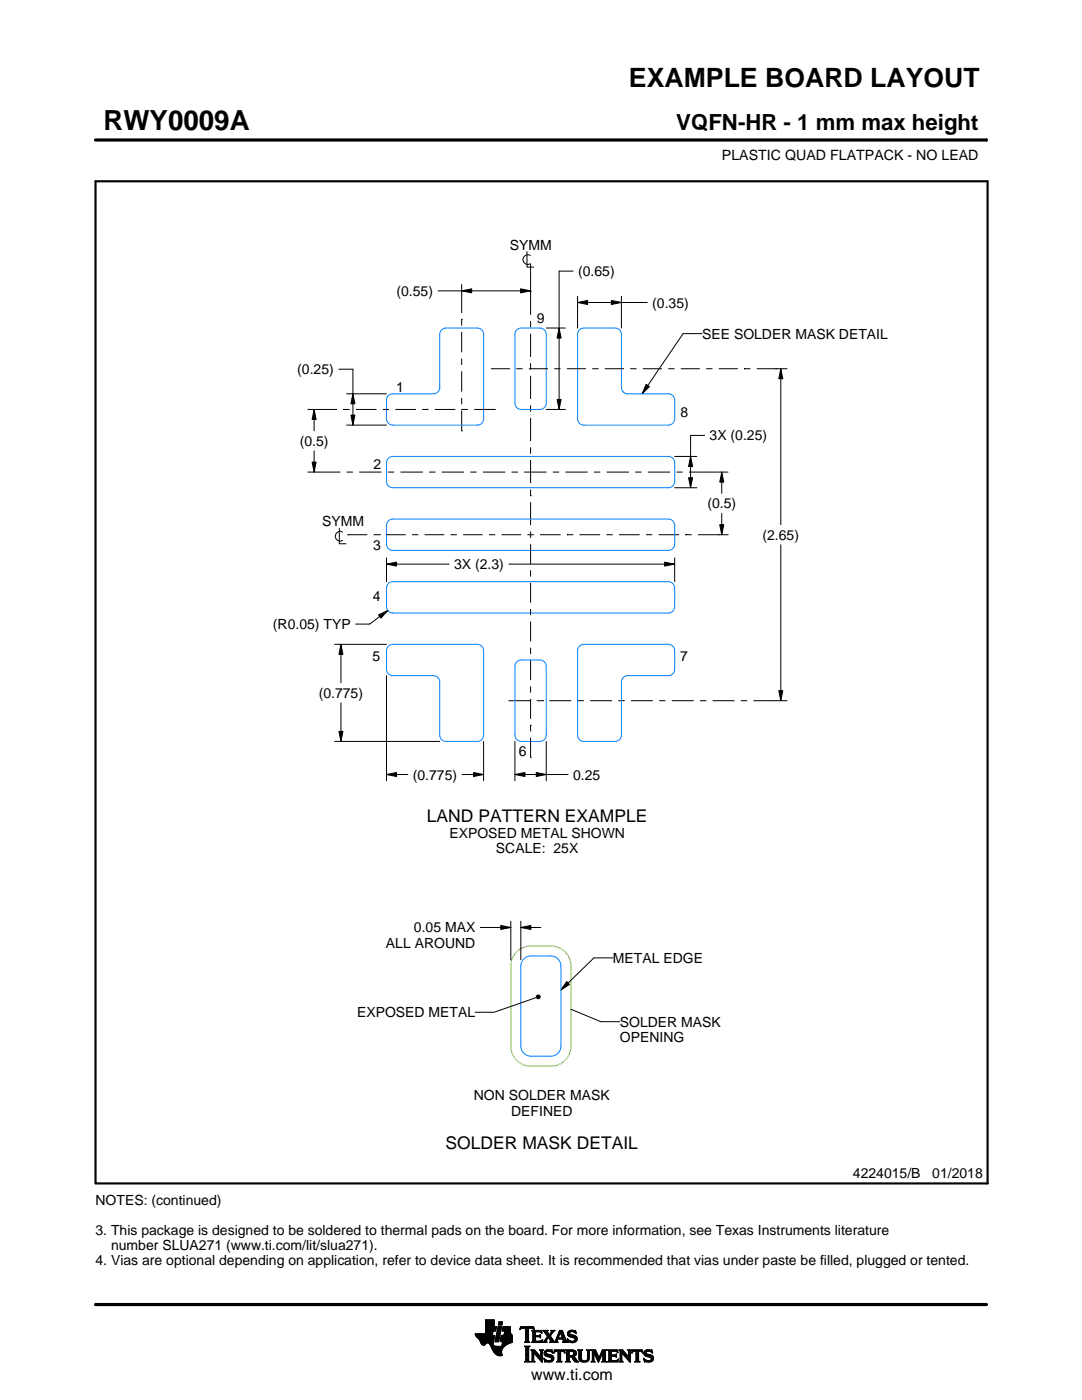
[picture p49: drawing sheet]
<svg xmlns="http://www.w3.org/2000/svg" width="216mm" height="279mm" viewBox="0 0 216 279" stroke-linecap="round" stroke-linejoin="round" font-family="sans-serif">
<defs><g id="words">
<text font-size="5.5" x="20.6" y="26">RWY0009A</text>
<text font-size="5.3" x="125.5" y="17.4">EXAMPLE BOARD LAYOUT</text>
<text font-size="4.4" x="135" y="26">VQFN-HR - 1 mm max height</text>
<g font-size="3.5">
<text x="85.2" y="164.1">LAND PATTERN EXAMPLE</text>
<text x="88.9" y="229.3">SOLDER MASK DETAIL</text>
</g>
<text font-size="3.2" x="106" y="275.3">www.ti.com</text>
<g font-size="2.8">
<text x="144.1" y="32">PLASTIC QUAD FLATPACK - NO LEAD</text>
<text x="101.7" y="49.8">SYMM</text>
<text x="79.1" y="59">(0.55)</text>
<text x="115.4" y="55.1">(0.65)</text>
<text x="107.1" y="64.4">9</text>
<text x="130.2" y="61.4">(0.35)</text>
<text x="140.1" y="67.6">SEE SOLDER MASK DETAIL</text>
<text x="59.3" y="74.7">(0.25)</text>
<text x="79" y="78.3">1</text>
<text x="135.8" y="83.2">8</text>
<text x="59.8" y="89">(0.5)</text>
<text x="141.6" y="87.9">3X (0.25)</text>
<text x="74.5" y="93.6">2</text>
<text x="141.1" y="101.5">(0.5)</text>
<text x="64.3" y="105">SYMM</text>
<text x="152.2" y="107.7">(2.65)</text>
<text x="74.5" y="109.8">3</text>
<text x="90.6" y="113.6">3X (2.3)</text>
<text x="54.5" y="125.5">(R0.05) TYP</text>
<text x="74.4" y="120">4</text>
<text x="74.3" y="131.9">5</text>
<text x="135.7" y="132">7</text>
<text x="63.6" y="139.3">(0.775)</text>
<text x="82.4" y="155.6">(0.775)</text>
<text x="103.5" y="151">6</text>
<text x="114.4" y="155.6">0.25</text>
<text x="89.7" y="167.3">EXPOSED METAL SHOWN</text>
<text x="99" y="170.3">SCALE: 25X</text>
<text x="77" y="189.1">ALL AROUND</text>
<text x="82.6" y="186.1">0.05 MAX</text>
<text x="122.3" y="192.2">METAL EDGE</text>
<text x="71.3" y="203">EXPOSED METAL</text>
<text x="123.7" y="204.9">SOLDER MASK</text>
<text x="123.7" y="207.9">OPENING</text>
<text x="94.5" y="219.6">NON SOLDER MASK</text>
<text x="102" y="222.6">DEFINED</text>
<text x="170.2" y="235.2">4224015/B</text>
<text x="186" y="235.2">01/2018</text>
<text x="19.1" y="240.5">NOTES: (continued)</text>
<text x="19.1" y="246.5">3. This package is designed to be soldered to thermal pads on the board. For more information, see Texas Instruments literature</text>
<text x="22.2" y="249.5">number SLUA271 (www.ti.com/lit/slua271).</text>
<text x="19.1" y="252.5">4. Vias are optional depending on application, refer to device data sheet. It is recommended that vias under paste be filled, plugged or tented.</text>
</g>
</g></defs>
<g fill="none" stroke="#000" stroke-width=".2">
<path d="M19.1 27.9h177.7M196.8 27.7v.5M87.4 58h18.5M92.1 58l2-.4v.8zM92.1 56.8v5.7M103.9 57.6l2 .4-2 .4zM105.2 50.2v3.1h1.3M105.8 51a.98 .98 0 0 0-1.5 .8 .98 .98 0 0 0 1.5 .8M105.9 58.2h.1M105.9 52.7v10.1M114.4 54.1h-2.8v27.6M115.2 59.1v6.4"/>
<path d="M122 60l2 .4-2 .4zM124 59.1v6.4M67.6 73.7h2.8v11.1M69.2 78.6h7.9M70.4 78.6l.4 2h-.8zM92.1 63.7h.1M92.1 63.7v1.3M92.1 66.2v4.1M92.1 71.6v1.2M92.1 74.1v4.1M92.1 79.4v1.3M98 73.6h3.8"/>
<path d="M103 73.6h1.3M105.5 73.6h3.8M105.9 64.1v1.2M105.9 66.6v4.6M105.9 72.5v1.2M105.9 75v4.6M109 65.5h3.8M110.6 73.6h1.3M111.2 79.7h.8l-.4 2zM111.6 65.5l.4 2h-.8zM113.1 73.6h3.8M115.2 60.4l2-.4v.8z"/>
<path d="M115.2 60.4h14M118.2 73.6h1.2M120.7 73.6h3.8M125.8 73.6h1.2M128.3 73.6h3.8M128.9 76.7l.7 .5-1.5 1.4zM133.3 73.6h1.3M135.8 73.6h3.8M140.1 66.6h-3.8l-8.2 12M140.9 73.6h1.3M143.4 73.6h3.8M148.5 73.6h.1"/>
<path d="M148.5 73.6h1.2M154.8 73.6h.1M155.8 73.6l.4 2h-.8zM155.8 73.6v31.1M157 73.6h-6M61.4 94.2h6.5M61.4 81.7h5.9M62.3 92.2h.8l-.4 2zM62.7 81.7l.4 2h-.8zM62.7 81.7v4.3M62.7 90v4.2M68.5 81.7h.1"/>
<path d="M68.5 81.7h1.3M69.2 84.8h7.9M69.2 94.2h1.2M70 82.8h.8l-.4 2zM71 81.7h4.1M71.7 94.2h4.4M76.4 81.7h1.2M77.4 94.2h1.3M78.9 81.7h4.1M79.9 94.2h4.5M84.2 81.7h1.3M85.6 94.2h1.3"/>
<path d="M86.8 81.7h4.1M88.1 94.2h4.5M92.1 81.7h.1M92.1 81.7h1.3M92.1 86h.1M92.1 81.9v4.1M93.8 94.2h1.3M94.6 81.7h4.1M96.4 94.2h4.4M98.7 81.7h.1M102.1 94.2h1.2M104.6 94.2h4.4"/>
<path d="M105.9 98.9h.1M105.9 80.9v1.2M105.9 83.4v4.6M105.9 89.3v1.2M105.9 91.8v4.6M105.9 97.7v1.2M109 81.7h3.8M110.3 94.2h1.3M112.8 94.2h4.5M118.5 94.2h1.3M121 94.2h4.5M126.7 94.2h1.3"/>
<path d="M129.3 94.2h4.4M134.6 97.3h4.4M134.6 91.1h4.4M135 94.2h1.2M137.4 95.3h.8l-.4 2zM137.5 94.2h7.8M137.8 91.1l.4 2h-.8zM140.6 86.9h-2.8v10.4M144 94.2l.4 2h-.8zM144 94.2v4.3M67.7 105.4v3.1h1.3M68.4 106.2a.98 .98 0 0 0-1.5 .8 .98 .98 0 0 0 1.5 .9"/>
<path d="M69.4 106.7h.1M69.4 106.7h3.9M74.5 106.7h1.3M75.8 106.7h.1M77.1 106.7h3.9M77.1 112.6l2-.4v.8zM77.1 111.3v4.8M77.1 112.6h12.5M82.2 106.7h1.3M84.7 106.7h3.9M89.9 106.7h1.2M92.4 106.7h3.9"/>
<path d="M97.6 106.7h1.2M100.1 106.7h3.9M101.5 112.6h33.1M105.2 106.7h1.3M105.9 100.2v4.6M105.9 106.1v1.2M105.9 108.6v4M105.9 113.8v1.3M105.9 116.3v4M107.8 106.7h4.1M113.1 106.7h.1M113.1 106.7h1.3"/>
<path d="M115.6 106.7h4.1M121 106.7h1.3M123.5 106.7h4.1M128.9 106.7h1.2M131.4 106.7h4.1M132.6 112.2l2 .4-2 .4zM134.6 111.3v4.8M136.8 106.7h.1M136.8 106.7h1.2M139.3 106.7h6M143.4 106.7h.1M143.6 104.7h.8l-.4 2z"/>
<path d="M144 102.5v4.2M155.8 108.7v31.1M66.8 128.6h10.3M68 128.6l.4 2h-.8zM68 128.6v7.7M75.5 122.7l1.9-.9-1.4 1.6zM77.1 134.8v21M77.4 121.8l-3.6 2.7h-2.8M101.5 139.8h4.3M105.9 121.5v1.3M105.9 124v4M105.9 129.3v1.2"/>
<path d="M105.9 131.8v3.9M105.9 137v1.2M105.9 139.5v3.9M107.1 139.8h1.2M108.3 139.8h.1M109.6 139.8h4.4M115.2 139.8h1.3M117.8 139.8h4.3M123.4 139.8h1.2M125.9 139.8h4.4M131.5 139.8h1.3M134 139.8h4.4"/>
<path d="M139.7 139.8h1.2M142.2 139.8h4.4M147.8 139.8h1.3M150.3 139.8h6.7M155.4 137.8h.8l-.4 2zM66.8 148h20.9M67.6 146h.8l-.4 2zM68 140.3v7.7M77.1 154.6l2-.4v.8zM77.1 154.6h4.3M92.2 154.6h4.3M94.5 154.2l2 .4-2 .4z"/>
<path d="M96.5 148v7.8M102.7 154.6l2-.4v.8zM102.7 154.6h10.7M102.7 148v7.8M105.9 144.7h.1M105.9 151.2h.1M105.9 144.7v1.3M105.9 147.2v4M107 154.2l2 .4-2 .4zM109 148v7.8M95.8 185.1h6.1M99.9 184.7l2 .4-2 .4z"/>
<path d="M101.9 183.8v7.7M103.9 185.1l2-.4v.8zM103.9 183.8v7.7M103.9 185.1h4M107 199.1l-8.4 2.9h-3.8M107 198.8l.3-.2h.4l.1 .3-.1 .4h-.4l-.3-.2zM113.1 195.9l.5 .6-1.7 1.1zM122.3 191.2h-3.8l-6.6 6.4M113.9 201.4l6 2.5h3.8M94.8 266.2h3.5M94.8 266.3h3.5M94.9 266.4h3.3"/>
<path d="M94.9 266.5h3.8l-.2 1.2M94.9 266.5h3.8M95 266.6h3.7M95 266.7h3.7M95.1 266.8h3.6M95.2 266.9h3.4M95.3 267h3.3M95.4 267.1h3.2M95.5 267.2h3.1M95.6 267.3h3M95.7 267.4h2.8M95.7 267.5h2.8"/>
<path d="M95.8 267.6h2.7M95.8 267.7h2.7M95.9 267.8h2.6M95.9 267.9h2.5M95.9 268h2.5M96 268h1.1M96 268.1h1M96.1 268.2h.8M96.1 268.3h.7M96.2 268.4h.6M96.3 268.4h.4M96.9 266.1h1.4"/>
<path d="M96.9 266h1.4M96.9 265.9h1.4M96.9 265.8h1.5M96.9 265.7h1.5M96.9 264.7l2.2 .1-.2 .9h-.5l-.2 .8M96.9 265.6h2M96.9 265.5h2M96.9 265.4h2M96.9 265.3h2.1M96.9 265.2h2.1M96.9 265.1h2.1M96.9 265h2.1"/>
<path d="M96.9 264.9h2.1M96.9 264.8h2.2M96.9 264.6h1.7M96.9 264.5h1.7M96.9 264.4h1.7M96.9 264.3h1.7M96.9 264.2h1.7M96.9 264.1h1.7M96.9 264h1.7M96.9 263.9h1.7M96.9 263.8h1.7M96.9 263.7h1.7"/>
<path d="M96.9 263.6h1.7M96.9 263.5h1.7M96.9 263.4h1.7M97.5 268h.9M97.6 268.1h.8M97.7 268.2h.7M97.7 268.3h.7M97.8 268.4h.6M97.9 268.5h.6M97.9 268.6h.7M98 268.7h1.1M98 268.8h2.6"/>
<path d="M98 268.8h2.5M98.1 268.9h2.3M98.1 269h2.3M98.1 269.1h2.2M98.2 269.2h2.1M98.2 269.2h2M98.2 269.3h2M98.3 269.4h1.9M98.3 269.5h1.8M98.4 269.6h1.7M98.4 268v.4l.3 .2 2 .1M98.5 269.7h1.6"/>
<path d="M98.5 267.7l-.1 .3M98.5 269.8h1.6M98.6 269.9h1.5M98.6 264.8v-1.4h-1.7v2.8h-2.1l.1 .3 .8 .9 .6 1h.4l.5-.4 .4 .1 1 1.8 .8 .6h.8l-.1-1.1 .8-.9M98.6 270h1.5M98.7 270h1.4M98.8 270.1h1.3M98.8 267.7h.7M98.8 267.6h.7M98.8 267.5h.7M98.9 270.2h1.2M98.9 267.4h.7"/>
<path d="M98.9 267.3h.7M98.9 267.2h.7M98.9 267.1h.7M98.9 267h.7M98.9 270.3h1.3M99 266.9h.6M99 266.9h.7M99 266.8h.7M99 266.7h.7M99 266.6h.7M99 266.5h.7M99.1 270.4h1.1"/>
<path d="M99.1 266.4h.7M99.1 266.3h.7M99.1 266.2h.7M99.1 266.1h.7M99.1 266h.7M99.2 265.9h.7M99.2 265.8h.7M99.2 270.4h1M99.2 265.7h.7M99.2 265.6h.7M99.2 265.5h.7M99.3 265.4h.6"/>
<path d="M99.3 265.4h.7M99.3 265.3h.7M99.3 265.2h.7M99.3 265.1h.7M99.3 265h.7M99.4 270.5h.8M99.4 264.9h.7M99.4 264.8h.7M99.4 264.8h.7l-.6 3h-.7zM99.4 264.5l.2-.7h.7l-.2 .7h-.7M99.5 264.4h.6M99.5 264.3h.7"/>
<path d="M99.5 264.2h.7M99.5 264.1h.7M99.5 264h.7M99.5 263.9h.7M99.6 263.8h.7M99.8 270.6h.1M99.8 267.7h2.4M99.8 267.6h2.4M99.8 267.5h2.4M99.9 267.4h2.3M99.9 267.3h2.3M99.9 267.2h2.3"/>
<path d="M99.9 267.1h2.3M99.9 267h2.3M99.9 266.9h2.3M100 266.9h2.2M100 266.8h2.2M100 266.7h2.2M100 266.6h2.2M100 266.5h2.2M100.1 268.6h.7M100.2 268.5h.7M100.2 268.4h.8M100.2 268.4h.9"/>
<path d="M100.2 268.3h1M100.2 268.2h1.2M100.2 265.6h1.6M100.2 268.1h1.4M100.2 265.5h1.6M100.2 268h1.6M100.3 265.4h1.5M100.3 268h1.7M100.3 267.9h1.9M100.3 265.3h1.5M100.3 267.8h1.9M100.3 265.2h1.5"/>
<path d="M100.3 265.1h1.5M100.3 265h1.5M100.4 264.9h1.4M100.4 264.8h1.4M100.6 266.5l.1-.8h-.5l.2-.9h1.4l.1 1.1 .3 .6v1.4l-1.3 .6M100.6 266.4h1.5M100.6 266.3h1.4M100.6 266.2h1.4M100.6 266.1h1.3M100.7 266h1.2M100.7 265.9h1.2M100.7 265.8h1.1"/>
<path d="M100.7 265.7h1.1M102.2 266.5h-2.2l-.2 1.1 .1 .2h.4l-.2 .9M103.7 265.3h.1M103.8 265.2h.2M103.8 265h2.8M103.8 264.9h2.7M103.9 264.8h2.6M104.7 267.8h1M104.7 271.8h1.1M104.7 268.7h1M104.8 267.7h.7M104.8 271.7h.8"/>
<path d="M104.9 265.2h.6M104.9 268.9h.6M104.9 267.6h.6M104.9 267.5l-.2 .3M104.9 267.5h.6M104.9 267.4h.6M104.9 267.3h.6M104.9 267.2h.6M104.9 267.1h.6M104.9 267h.6M104.9 266.8h.6M104.9 266.7h.6"/>
<path d="M104.9 266.6h.6M104.9 266.5h.6M104.9 266.4h.6M104.9 266.3h.6M104.9 266.2h.6M104.9 266.1h.6M104.9 265.9h.6M104.9 265.8h.6M104.9 265.7h.6M104.9 265.6h.6M104.9 265.5h.6M104.9 265.4h.6"/>
<path d="M104.9 265.3h.6M104.9 271.5h.6M104.9 269h.6M104.9 271.4h.6M104.9 271.4v-2.4l-.2-.4h1.1l-.3 .4v2.4M104.9 271.4l-.2 .4h1.1l-.3-.4M104.9 271.3h.6M104.9 271.2h.6M104.9 271.1h.6M104.9 271h.6M104.9 270.9h.6M104.9 270.8h.6"/>
<path d="M104.9 270.6h.6M104.9 270.5h.6M104.9 270.4h.6M104.9 270.3h.6M104.9 270.2h.6M104.9 270.1h.6M104.9 270h.6M104.9 269.9h.6M104.9 269.8h.6M104.9 269.6h.6M104.9 269.5h.6M104.9 269.4h.6"/>
<path d="M104.9 269.3h.6M104.9 269.2h.6M104.9 269.1h.6M105.5 267.5l.2 .3M105.5 267.5v-2.3l.7-.1 .4 .3-.1-.6h-2.6l-.1 .6 .4-.3 .7 .1v2.3M105.7 267.8h-1M105.9 271.8h.8M105.9 269.4h.8M106.1 269.5h.7M106.1 267.8h2M106.1 271.7h.5M106.2 269.6h.7"/>
<path d="M106.2 271.5h.3M106.2 265.6h1.8M106.2 269.8h.8M106.2 271.4h.3M106.2 271.4l-.3 .4h.8l-.2-.4M106.2 271.3h.3M106.2 271.2h.3M106.2 271.1h.3M106.2 271h.3M106.2 270.9h.3M106.2 270.8h.3M106.2 270.6h.3"/>
<path d="M106.2 270.5h.3M106.2 270.4h.3M106.2 270.3h.3M106.2 270.2h.3M106.2 270.1h.3M106.2 270h1M106.2 269.9h.9M106.2 269.8v1.6M106.2 269.8l-.3-.4h.8l1.2 1.4M106.3 267.7h1.8M106.3 265.7h1.8M106.3 267.6h.6"/>
<path d="M106.3 265.8h.6M106.3 267.5l-.2 .3M106.3 267.5h.5M106.3 267.4h.5M106.3 267.3h.5M106.3 267.2h.5M106.3 267.1h.5M106.3 267h.5M106.3 266.8h.5M106.3 266.7h1.6M106.3 266.6h1.6M106.3 266.5h.5"/>
<path d="M106.3 266.4h.5M106.3 266.3h.5M106.3 266.2h.5M106.3 266.1h.5M106.3 265.9h.5M106.4 265.2h.2M106.5 270h.1M106.5 270v1.4M106.5 265.3h.1M106.6 270.1h.7M106.7 270.2h.7M106.8 270.3h.7"/>
<path d="M106.8 265.9l.2-.1h.6l.6 .2-.2-.5h-1.9l.2 .3v1.7M106.8 265.9v.6h.8l.3-.2v.7M106.9 270.4h.7M107 270.5h.7M107.1 270.6h.7M107.2 270.8h1M107.3 270.9h.9M107.4 271h.8M107.5 271.1h.7M107.6 271.2h.6M107.6 266.5h.3M107.7 271.3h.5"/>
<path d="M107.7 269.4h.7M107.7 266.8h.2M107.7 267.6h.5M107.8 266.4h.1M107.8 271.4h.4M107.8 267h.1M107.8 265.8h.3M107.8 269.5h.5M107.9 271.5h.3M107.9 269.6h.3M107.9 267l-.3-.2h-.8l.1 .8h.9l.5-.2M107.9 269.8h.3"/>
<path d="M107.9 270.6h.3M107.9 270.5h.3M107.9 270.4h.3M107.9 270.3h.3M107.9 270.2h.3M107.9 270.1h.3M107.9 270h.3M107.9 269.9h.3M107.9 269.8v1M107.9 269.8l-.2-.4h.7l-.2 .4M108 271.7h.2M108 265.9h.1"/>
<path d="M108 267.5h.2M108.1 271.8h.1M108.1 266.1h.1M108.2 267.4h.1M108.2 269.8v2.1l-1.7-1.9M108.2 267.8h.9M108.3 267.4l-.2 .5-2-.1M108.3 265.6h1M108.5 267.7h.5M108.5 271.1l.8 .4h.5l.2-.2-.1-.3-1-.4-.3-.3 .1-.7 .8-.2 .5 .1 .2-.1 .1 .6-.9-.3-.3 .1-.1 .3 1.3 .4 .2 .6M108.5 271.1h.1M108.5 265.7h.7"/>
<path d="M108.5 271.2h.2M108.6 271.3h.2M108.6 270.1h.4M108.6 270h.4M108.6 270.2h.6M108.6 267.6h.4M108.6 271.4h.4M108.6 269.9h.4M108.6 270.3h1M108.6 265.8h.7M108.6 271.5h.8M108.6 269.8h.5"/>
<path d="M108.7 271.7h1.5M108.7 270.4h1.3M108.7 267.5h.3M108.7 271.8h.1M108.7 265.9h.6M108.7 269.6h1.5M108.8 267.4h.3M108.8 270.5h1.5M108.8 266.1h.6M108.8 269.5h1.4M108.8 267.3h.4M108.9 266.2h.6"/>
<path d="M108.9 267.2h.4M108.9 266.3h.6M108.9 270.6h1.5M109 267.1h.3M109 266.4h1M109.1 271.8h.9M109.1 269.4h.7M109.1 267h.9M109.1 266.5h.8M109.1 267.8h-.9M109.2 266.8h.8M109.2 266.6h.6"/>
<path d="M109.2 266.7h.7M109.2 266.7l-.6 .9-.4 .2M109.3 270.8h1.1M109.5 267.1h.6M109.6 267.2h.6M109.7 271.5h.7M109.7 267.3h.6M109.7 267.8l.2-.1-.5-.8-.4 .8 .1 .1M109.7 267.8h1.6M109.7 266.3h.4M109.7 267.4h.6M109.8 270.9h.7"/>
<path d="M109.8 266.2h.3M109.8 266.6l.9 1.2 1-2.3h.5l.8 2.1 .3 .2M109.8 267.5h.6M109.9 266.1h.3M109.9 269.8h.4M109.9 267.6h.6M109.9 267.7h.7M109.9 271.4h.5M109.9 265.9h.4M110 271h.5M110 265.6h.7M110 265.9l-.4 .5-.4-.6 .2-.3h-1.1l.9 1.2"/>
<path d="M110 265.9l.1-.2-.2-.2h.8l-.9 1.1M110 271.3h.5M110 265.8h.4M110 271.1h.5M110 271.2h.5M110.1 269.4h.1M110.1 265.7h.4M110.1 269.9h.2M110.2 270h.1M110.5 270h.1M110.5 269.9h.2M110.5 271.1l-.3 .6-.7 .2-.6-.2-.2 .1-.2-.7"/>
<path d="M110.5 269.8h.3M110.6 269.6h2.1M110.6 269.5h2M110.6 269.4h2M110.7 267.7h.5M110.8 267.6h.4M110.9 267.5h.3M110.9 267.4h.3M111 267.3h.3M111 267.2h1.8M111 267.1h1.8M111.1 267h.3"/>
<path d="M111.1 271.8h1M111.1 266.8h.4M111.2 266.7h.3M111.2 267.5l.1-.2h1l.1 .2M111.2 267.5v.3h.1M111.2 266.6h.3M111.3 266.5h.3M111.3 271.7h.6M111.3 266.4h.3M111.3 271.5h.6M111.3 267.8h-1.6M111.3 269.8h.6"/>
<path d="M111.4 266.3h.3M111.4 271.4h.5M111.4 271.4l-.1-1.7h-.4l-.4 .4 .2-.7h1.9l.1 .7-.4-.4h-.4v1.7M111.4 270.5h.5M111.4 270.4h.5M111.4 270.3h.5M111.4 270.2h.5M111.4 270.1h.5M111.4 270h.5M111.4 269.9h.5M111.4 271.4l-.3 .4h1l-.2-.4M111.4 271.3h.5"/>
<path d="M111.4 271.2h.5M111.4 271.1h.5M111.4 271h.5M111.4 270.9h.5M111.4 270.8h.5M111.4 270.6h.5M111.4 266.2h.3M111.4 266.1h.4M111.5 265.9h.9M111.5 265.8h.8M111.6 265.7h.7M111.6 265.6h.6"/>
<path d="M111.8 265.9l.4 1.1h-.8zM111.9 266.1h.5M111.9 266.2h.5M111.9 266.3h.6M112 266.4h.5M112 266.5h.6M112.1 266.6h.5M112.1 266.7h.6M112.1 266.8h.6M112.2 267h.5M112.2 267.8h1.1M112.3 267.3h.6"/>
<path d="M112.3 267.4h.6M112.4 267.5h.6M112.4 267.5v.3h-.2M112.4 269.8h.3M112.4 267.6h.6M112.4 267.7h.7M112.6 269.9h.1M112.6 270h.2M112.8 271.8h1M112.8 269.4h1.6M113 269.5h1.7M113 271.7h.7"/>
<path d="M113 269.6h1.9M113 271.5h.6M113 269.8h.6M113 271.4h.6M113 271.4l-.2 .4h1l-.2-.4M113 271.3h.6M113 271.2h.6M113 271.1h.6M113 271h.6M113 270.9h.6M113 270.8h1.5M113 270.6h1.6"/>
<path d="M113 270.5h1.8M113 270.4h.6M113 270.3h.6M113 270.2h.6M113 270.1h.6M113 270h.6M113 269.9h.6M113 269.8v1.6M113 269.8l-.2-.4h1.5l.5 .2 .2 .3v.4l-.2 .3-.4 .1M113.2 267.3h.2M113.2 267.4h.3M113.2 266.2h.5"/>
<path d="M113.2 266.3h.6M113.2 266.1h.5M113.3 267.5h.3M113.3 267.8h-1.1M113.3 266.4h.9M113.3 265.9h.4M113.3 267.6h.6M113.3 266.5h1.3M113.3 267.7h1.6M113.3 265.8h.5M113.3 267.8h.2M113.4 266.6h1.5"/>
<path d="M113.4 265.7h1.5M113.4 265.7l.5-.2 .7 .1 .2-.1 .1 .7-.7-.4h-.4l-.1 .3 .1 .2 .9 .2 .4 .3 .1 .5-.3 .5-.6 .2-.7-.2-.2 .1-.2-.7 .9 .5 .4-.1 .2-.3-.1-.3-1.2-.4-.2-.5zM113.5 266.7h1.5M113.5 265.6h1.4M113.6 271.4v-.6h.4l.7 .9 .8 .1M113.6 269.9l.1-.2 .7 .2v.4l-.4 .2M113.6 269.9v.6M113.7 267.8h1.1M113.8 266.8h1.3M113.8 265.5h.6M114 268h.4M114.1 270.9h.6"/>
<path d="M114.2 271h.6M114.2 271.1h.7M114.3 271.2h.6M114.3 267h.8M114.3 269.8h.7M114.3 270.4h.6M114.4 271.3h.6M114.4 270.7l1.1 1.1M114.4 270.7h.1M114.4 271.4h.7M114.4 269.9h.6M114.4 270.3h.6"/>
<path d="M114.5 267.6h.5M114.5 270.2h.5M114.5 270h.5M114.5 265.8h.4M114.5 270.1h.5M114.5 271.5h.7M114.6 271.7h.7M114.6 267.1h.6M114.6 267.5h.5M114.7 267.2h.5M114.7 267.4h.5M114.7 265.9h.3"/>
<path d="M114.7 267.3h.5M114.7 271.8h.8M114.8 266.1h.2M114.9 266.2h.1M115.3 269.4h.9M115.4 269.5h.7M115.5 269.6h.5M115.5 269.8h.5M115.5 269.8v1.4l.4 .5 .6 .2 .6-.1 .4-.3 .1-.5M115.5 271h.5M115.5 270.9h.5M115.5 270.8h.5"/>
<path d="M115.5 270.6h.5M115.5 270.5h.5M115.5 270.4h.5M115.5 270.3h.5M115.5 270.2h.5M115.5 270.1h.5M115.5 270h.5M115.5 269.9h.5M115.5 269.8l-.2-.4h.9l-.2 .4M115.5 271.1h.5M115.5 271.2h.5M115.5 271.3h.6"/>
<path d="M115.6 271.4h.6M115.7 271.5h.8M115.8 271.7h1.5M116 271l.2 .4 .4 .2 .5-.2 .2-.4M116 269.8v1.2M116 271.8h1.1M116.8 271.5h.6M117 269.4h.8M117.1 271.4h.4M117.2 269.5h.5M117.2 271.3h.4M117.2 269.6h.4"/>
<path d="M117.2 271.2h.4M117.2 271.1h.4M117.3 269.8h.3M117.3 271h.3M117.3 270.9h.3M117.3 270.8h.3M117.3 270.6h.3M117.3 270.5h.3M117.3 270.4h.3M117.3 270.3h.3M117.3 270.2h.3M117.3 270.1h.3"/>
<path d="M117.3 270h.3M117.3 269.9h.3M117.6 269.8l.2-.4h-.8l.2 .3 .1 1.3M117.6 269.8v1.2M118 271.8h.7M118 269.4h.8M118.1 269.5h.8M118.1 271.7h.5M118.2 269.6h.7M118.2 271.5h.3M118.2 269.8h.8M118.2 271.4h.3"/>
<path d="M118.2 269.8l-.2-.4h.8l.7 1.6 .7-1.6h.9l-.3 .4M118.2 271.4l-.2 .4h.7l-.2-.4M118.2 271.3h.3M118.2 271.2h.3M118.2 271.1h.3M118.2 271h.3M118.2 270.9h.3M118.2 270.8h.3M118.2 270.6h.3M118.2 270.5h.3M118.2 270.4h.3M118.2 270.3h.3"/>
<path d="M118.2 270.2h.3M118.2 270.1h.3M118.2 270h.9M118.2 269.9h.8M118.2 269.8v1.6M118.6 270.1h.5M118.6 270.2h.6M118.7 270.3h.5M118.7 270.4h.6M118.8 270.5h.5M118.8 270.6h.6M118.9 270.8h.5"/>
<path d="M118.9 270.9h.6M119 271h.8M119 271.1h.8M119.1 271.2h.6M119.1 271.3h.6M119.2 271.4h.4M119.2 271.5h.4M119.3 271.7h.2M119.3 271.8h.2M119.6 270.9h.3M119.6 270.8h.3M119.7 270.6h.3"/>
<path d="M119.7 270.5h.3M119.8 270.4h.3M119.8 270.3h.3M119.9 270.2h.3M119.9 270.1h.3M120 270h.8M120 269.9h.8M120 269.8h.8M120.1 271.8h1M120.1 269.6h.7M120.1 269.5h.8M120.2 269.4h.9"/>
<path d="M120.2 271.7h.7M120.3 271.5h.5M120.3 271.4h.5M120.3 271.4l-.2 .4h1l-.3-.4M120.3 271.4v-1.5l-.9 2-.9-2v1.5M120.3 271.3h.5M120.3 271.2h.5M120.3 271.1h.5M120.3 271h.5M120.3 270.9h.5M120.3 270.8h.5M120.3 270.6h.5"/>
<path d="M120.3 270.5h.5M120.3 270.4h.5M120.3 270.3h.5M120.3 270.2h.5M120.3 270.1h.5M120.8 269.8v1.6M121.2 271.8h2M121.2 269.4h1.9M121.4 269.5h1.8M121.4 271.7h1.9M121.5 269.6h1.7M121.5 271.5h1.8"/>
<path d="M121.5 269.8h.5M121.5 271.4h.5M121.5 269.8l-.3-.4h1.9l.2 .6M121.5 269.9h.5M121.5 269.8v1.6M121.5 271.3h.5M121.5 271.2h.5M121.5 271.1h.5M121.5 271h.5M121.5 270.9h.5M121.5 270.8h.5M121.5 270.6h1.5"/>
<path d="M121.5 270.5h1.5M121.5 270.4h1.5M121.5 270.3h.5M121.5 270.2h.5M121.5 270.1h.5M121.5 270h.5M122.6 270.4l.4-.2v.7l-.2-.2h-.8v.8h.2M122.9 270.8h.1M122.9 270.3h.1M123 269.8h.3M123.1 271.4h.3M123.2 269.9h.1"/>
<path d="M123.3 270h.1M123.3 270l-.4-.3h-.8l-.1 .7M123.3 271.3h.1M123.4 271.2h.1M123.4 271.2l-.2 .6h-2l.3-.4M123.4 271.2l-.3 .3h-.4M123.5 271.8h.8M123.5 269.4h.7M123.6 269.5h.7M123.7 271.7h.5M123.7 269.6h.7M123.7 271.5h.4"/>
<path d="M123.7 269.8h.8M123.7 271.4h.4M123.7 271.4l-.2 .4h.8l-.2-.4M123.7 271.3h.4M123.7 271.2h.4M123.7 271.1h.4M123.7 271h.4M123.7 270.9h.4M123.7 270.8h.4M123.7 270.6h.4M123.7 270.5h.4M123.7 270.4h.4"/>
<path d="M123.7 270.3h.4M123.7 270.2h.4M123.7 270.1h.4M123.7 270h1M123.7 269.9h.9M123.7 269.8v1.6M123.7 269.8l-.2-.4h.7l1.2 1.4 .1-1M124.1 270v1.4M124.1 270h.1M124.2 270.1h.6M124.2 270.2h.7M124.3 270.3h.7"/>
<path d="M124.4 270.4h.7M124.5 270.5h.7M124.6 270.6h.7M124.7 270.8h1.1M124.8 270.9h1M124.9 271h.9M125 271.1h.8M125.1 271.2h.7M125.2 271.3h.6M125.2 269.4h.8M125.3 271.4h.5M125.4 269.5h.5"/>
<path d="M125.4 271.5h.4M125.4 269.6h.4M125.5 269.8h.3M125.5 269.8l-.3-.4h.8l-.2 .4M125.5 270.4h.3M125.5 270.3h.3M125.5 270.2h.3M125.5 270.1h.3M125.5 270h.3M125.5 269.9h.3M125.5 270.6h.3M125.5 270.5h.3"/>
<path d="M125.5 271.7h.3M125.6 271.8h.2M125.8 269.8v2.1l-1.7-1.9M126 270h.1M126.1 269.9h.1M126.1 269.8h.3M126.1 269.6h2.1M126.2 269.5h2M126.2 269.4h2M126.6 271.8h1.1M126.9 271.7h.6M126.9 271.5h.5"/>
<path d="M126.9 269.8h.5M126.9 271.4h.5M126.9 271.4v-1.7h-.5l-.3 .4 .1-.7h1.9l.2 .7-.4-.4h-.5v1.7M126.9 270.5h.5M126.9 270.4h.5M126.9 270.3h.5M126.9 270.2h.5M126.9 270.1h.5M126.9 270h.5M126.9 269.9h.5M126.9 271.4l-.3 .4h1.1l-.3-.4M126.9 271.3h.5"/>
<path d="M126.9 271.2h.5M126.9 271.1h.5M126.9 271h.5M126.9 270.9h.5M126.9 270.8h.5M126.9 270.6h.5M128 269.8h.3M128.1 269.9h.2M128.2 270h.1M128.4 271.1h.1M128.4 271.2h.2M128.5 271.3h.2"/>
<path d="M128.5 270.1h.4M128.5 270h.4M128.5 270.2h.6M128.5 271.4h.4M128.5 269.9h.4M128.5 270.3h1M128.5 271.5h.8M128.5 269.8h.5M128.6 271.7h1.5M128.6 270.4h1.3M128.6 271.8h.1M128.6 269.6h1.5"/>
<path d="M128.7 270.5h1.5M128.7 269.5h1.4M128.8 270.6h1.5M128.9 271.8h1M129 269.4h.7M129.1 270.8l-.6-.4 .1-.7 .5-.3 .8 .1 .2-.1 .1 .7-.8-.4-.4 .1-.1 .2 1.3 .5 .2 .6M129.1 270.8l.8 .2v.4l-.7 .1-.8-.4M129.2 270.8h1.1M129.6 271.5h.7M129.6 270.9h.8M129.8 269.8h.4M129.8 271.4h.5"/>
<path d="M129.9 271h.5M129.9 271.3h.5M129.9 271.1h.5M129.9 271.2h.5M129.9 269.4h.2M130 269.9h.2M130.1 270h.1M130.4 271.1l-.3 .6-.7 .2-.6-.2-.2 .1-.2-.7"/>
</g>
<g fill="#000">
<path d="M92.1 58l2-.4v.8zM103.9 57.6l2 .4-2 .4zM70.4 78.6l.4 2h-.8zM111.6 65.5l.4 2h-.8zM115.2 60.4l2-.4v.8zM122 60l2 .4-2 .4zM128.9 76.7l.7 .5-1.5 1.4zM155.8 73.6l.4 2h-.8zM62.7 81.7l.4 2h-.8zM62.3 92.2h.8l-.4 2zM70 82.8h.8l-.4 2zM111.2 79.7h.8l-.4 2z"/>
<path d="M137.4 95.3h.8l-.4 2zM137.8 91.1l.4 2h-.8zM144 94.2l.4 2h-.8zM77.1 112.6l2-.4v.8zM132.6 112.2l2 .4-2 .4zM143.6 104.7h.8l-.4 2zM68 128.6l.4 2h-.8zM75.5 122.7l1.9-.9-1.4 1.6zM155.4 137.8h.8l-.4 2zM67.6 146h.8l-.4 2zM77.1 154.6l2-.4v.8zM94.5 154.2l2 .4-2 .4z"/>
<path d="M102.7 154.6l2-.4v.8zM107 154.2l2 .4-2 .4zM99.9 184.7l2 .4-2 .4zM103.9 185.1l2-.4v.8zM107 198.8l.3-.2h.4l.1 .3-.1 .4h-.4l-.3-.2zM113.1 195.9l.5 .6-1.7 1.1z"/>
</g>
<path d="M19.1 36.2h178v200h-178z" fill="none" stroke="#000" stroke-width=".43"/>
<path d="M19 27.9h177.8M19 260.3h177.8" fill="none" stroke="#000" stroke-width=".63"/>
<path d="M88.3 65.7l.7-.2h6.2a1.25 1.25 0 0 1 1.3 1.2v16.9a1.25 1.25 0 0 1-1.3 1.2h-16.8a1.25 1.25 0 0 1-1.3-1.2v-3.8a1.25 1.25 0 0 1 1.3-1.2h8.1a1.25 1.25 0 0 0 1.2-1.3v-10.6l.1-.4zM103.3 65.7l.7-.2h3.7a1.25 1.25 0 0 1 1.3 1.2v13.8a1.25 1.25 0 0 1-1.3 1.2h-3.7a1.25 1.25 0 0 1-1.3-1.2v-13.8l.1-.4zM115.8 65.7l.7-.2h6.2a1.25 1.25 0 0 1 1.3 1.2v10.6a1.25 1.25 0 0 0 1.2 1.3h8.2a1.25 1.25 0 0 1 1.2 1.2v3.8a1.25 1.25 0 0 1-1.2 1.2h-16.9a1.25 1.25 0 0 1-1.3-1.2v-16.9l.1-.4zM77.6 91.3l.8-.2h55a1.25 1.25 0 0 1 1.2 1.2v3.8a1.25 1.25 0 0 1-1.2 1.2h-55a1.25 1.25 0 0 1-1.3-1.2v-3.8l.1-.4zM77.6 116.3l.8-.2h55a1.25 1.25 0 0 1 1.2 1.2v3.8a1.25 1.25 0 0 1-1.2 1.2h-55a1.25 1.25 0 0 1-1.3-1.2v-3.8l.1-.4zM77.6 103.8l.8-.2h55a1.25 1.25 0 0 1 1.2 1.2v3.8a1.25 1.25 0 0 1-1.2 1.2h-55a1.25 1.25 0 0 1-1.3-1.2v-3.8l.1-.4zM77.6 128.8l.8-.2h16.8a1.25 1.25 0 0 1 1.3 1.2v16.9a1.25 1.25 0 0 1-1.3 1.3h-6.2a1.25 1.25 0 0 1-1.3-1.3v-10.6a1.25 1.25 0 0 0-1.2-1.3h-8.1a1.25 1.25 0 0 1-1.3-1.2v-3.8l.1-.4zM103.3 132l.7-.3h3.7a1.25 1.25 0 0 1 1.3 1.3v13.7a1.25 1.25 0 0 1-1.3 1.3h-3.7a1.25 1.25 0 0 1-1.3-1.3v-13.7l.1-.4zM115.8 128.8l.7-.2h16.9a1.25 1.25 0 0 1 1.2 1.2v3.8a1.25 1.25 0 0 1-1.2 1.2h-8.2a1.25 1.25 0 0 0-1.2 1.3v10.6a1.25 1.25 0 0 1-1.3 1.3h-6.2a1.25 1.25 0 0 1-1.3-1.3v-16.9l.1-.4zM104.5 191.4l.9-.5 .5-.1h4a2 2 0 0 1 2 2v16a2 2 0 0 1-2 2h-4a2 2 0 0 1-2-2v-16l.1-.5z" fill="none" stroke="#0080ff" stroke-width=".2"/>
<path d="M103.1 190a4 4 0 0 1 2.8-1.2h4a4 4 0 0 1 4 4v16a4 4 0 0 1-4 4h-4a4 4 0 0 1-4-4v-16a4 4 0 0 1 1.2-2.8z" fill="none" stroke="#6ef200" stroke-width=".2"/>
<use href="#words"/>
</svg>
